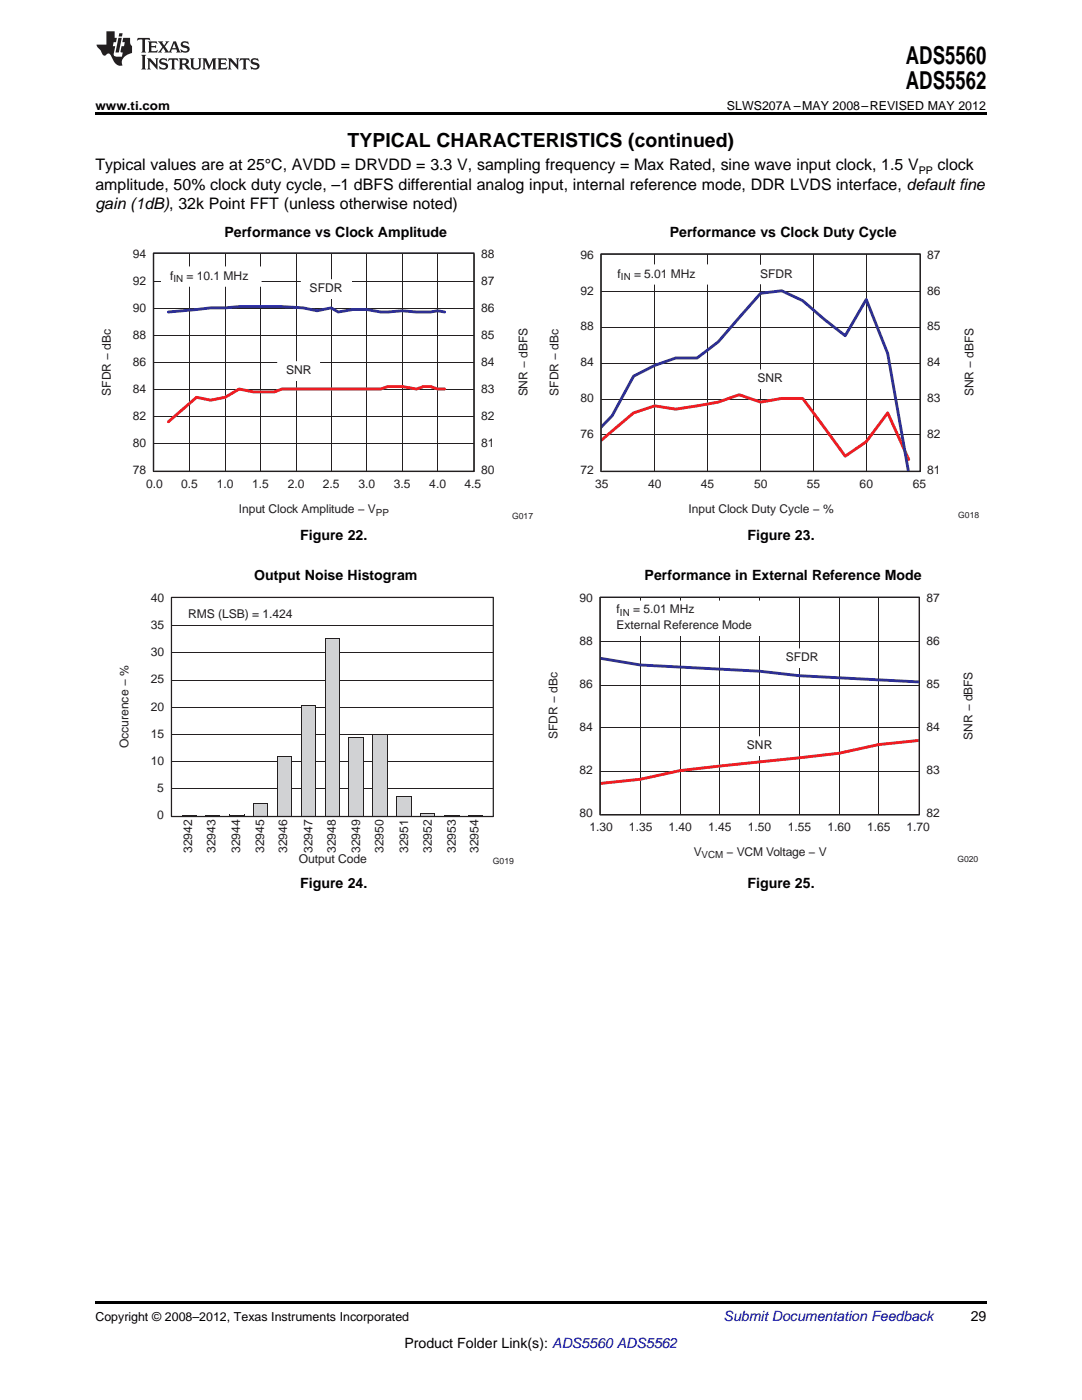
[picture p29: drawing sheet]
<svg xmlns="http://www.w3.org/2000/svg" width="216mm" height="279mm" viewBox="0 0 216 279" stroke-linecap="round" stroke-linejoin="round" font-family="sans-serif">
<defs><g id="words">
<g font-size="4.9">
<text x="180.8" y="12.8">ADS5560</text>
<text x="180.8" y="17.8">ADS5562</text>
</g>
<text font-size="3.9" x="69.4" y="29.3">TYPICAL CHARACTERISTICS (continued)</text>
<g font-size="3.2">
<text x="19" y="34">Typical values are at 25°C, AVDD = DRVDD = 3.3 V, sampling frequency = Max Rated, sine wave input clock, 1.5 V</text>
<text x="187.1" y="34">clock</text>
<text x="19" y="37.9">amplitude, 50% clock duty cycle, –1 dBFS differential analog input, internal reference mode, DDR LVDS interface, default fine</text>
<text x="19" y="41.8">gain (1dB), 32k Point FFT (unless otherwise noted)</text>
</g>
<g font-size="2.8">
<text x="44.8" y="47.3">Performance vs Clock Amplitude</text>
<text x="133.6" y="47.3">Performance vs Clock Duty Cycle</text>
<text x="59.9" y="107.8">Figure 22.</text>
<text x="149.2" y="107.8">Figure 23.</text>
<text x="50.7" y="115.8">Output Noise Histogram</text>
<text x="128.6" y="115.8">Performance in External Reference Mode</text>
<text x="59.9" y="177.2">Figure 24.</text>
<text x="149.2" y="177.2">Figure 25.</text>
<text x="193.7" y="263.6">29</text>
<text x="80.7" y="269">Product Folder Link(s): ADS5560 ADS5562</text>
</g>
<text font-size="2.8" fill="#0000c8" x="144.4" y="263.6">Submit Documentation Feedback</text>
<g font-size="2.5">
<text x="19" y="21.9">www.ti.com</text>
<text x="145.1" y="21.9">SLWS207A –MAY 2008–REVISED MAY 2012</text>
<text x="19" y="263.6">Copyright © 2008–2012, Texas Instruments Incorporated</text>
</g>
<g font-size="2.4" fill="#231f20">
<text x="26.5" y="51.4">94</text>
<text x="96" y="51.4">88</text>
<text x="115.8" y="51.6">96</text>
<text x="185" y="51.6">87</text>
<text x="26.5" y="56.8">92</text>
<text x="33.9" y="55.8">f</text>
<text x="37.2" y="55.8">= 10.1 MHz</text>
<text x="61.8" y="58.3">SFDR</text>
<text x="96" y="56.8">87</text>
<text x="115.8" y="58.8">92</text>
<text x="123.2" y="55.4">f</text>
<text x="126.5" y="55.4">= 5.01 MHz</text>
<text x="151.7" y="55.4">SFDR</text>
<text x="185" y="58.8">86</text>
<text x="26.5" y="62.2">90</text>
<text x="96" y="62.2">86</text>
<text x="115.8" y="65.9">88</text>
<text x="185" y="65.9">85</text>
<text x="26.5" y="67.6">88</text>
<text x="96" y="67.6">85</text>
<text x="26.5" y="73">86</text>
<text x="57.1" y="74.7">SNR</text>
<text x="96" y="73">84</text>
<text x="115.8" y="73.1">84</text>
<text x="151.1" y="76.3">SNR</text>
<text x="185" y="73.1">84</text>
<text x="22.1" y="79" transform="rotate(-90 22.1 79)">SFDR − dBc</text>
<text x="26.5" y="83.8">82</text>
<text x="26.5" y="78.4">84</text>
<text x="96" y="83.8">82</text>
<text x="96" y="78.4">83</text>
<text x="105.2" y="79.1" transform="rotate(-90 105.2 79.1)">SNR − dBFS</text>
<text x="111.4" y="78.9" transform="rotate(-90 111.4 78.9)">SFDR − dBc</text>
<text x="115.8" y="80.3">80</text>
<text x="185" y="80.3">83</text>
<text x="194.2" y="79.1" transform="rotate(-90 194.2 79.1)">SNR − dBFS</text>
<text x="26.5" y="89.2">80</text>
<text x="96" y="89.2">81</text>
<text x="115.8" y="87.4">76</text>
<text x="185" y="87.4">82</text>
<text x="26.5" y="94.6">78</text>
<text x="96" y="94.6">80</text>
<text x="115.8" y="94.6">72</text>
<text x="185" y="94.6">81</text>
<text x="29.1" y="97.4">0.0</text>
<text x="36.2" y="97.4">0.5</text>
<text x="43.3" y="97.4">1.0</text>
<text x="50.3" y="97.4">1.5</text>
<text x="57.4" y="97.4">2.0</text>
<text x="64.4" y="97.4">2.5</text>
<text x="71.5" y="97.4">3.0</text>
<text x="78.6" y="97.4">3.5</text>
<text x="85.7" y="97.4">4.0</text>
<text x="92.7" y="97.4">4.5</text>
<text x="118.8" y="97.4">35</text>
<text x="129.3" y="97.4">40</text>
<text x="139.8" y="97.4">45</text>
<text x="150.5" y="97.4">50</text>
<text x="161" y="97.4">55</text>
<text x="171.5" y="97.4">60</text>
<text x="182.1" y="97.4">65</text>
<text x="47.7" y="102.4">Input Clock Amplitude − V</text>
<text x="137.4" y="102.3">Input Clock Duty Cycle − %</text>
<text x="30.1" y="125.5">35</text>
<text x="30.1" y="120.1">40</text>
<text x="37.5" y="123.3">RMS (LSB) = 1.424</text>
<text x="115.6" y="120.1">90</text>
<text x="123" y="122.4">f</text>
<text x="123" y="125.5">External Reference Mode</text>
<text x="126.3" y="122.4">= 5.01 MHz</text>
<text x="184.9" y="120.1">87</text>
<text x="30.1" y="130.9">30</text>
<text x="115.6" y="128.7">88</text>
<text x="156.8" y="132">SFDR</text>
<text x="184.9" y="128.7">86</text>
<text x="30.1" y="136.4">25</text>
<text x="115.6" y="137.3">86</text>
<text x="184.9" y="137.3">85</text>
<text x="30.1" y="141.8">20</text>
<text x="25.7" y="149.3" transform="rotate(-90 25.7 149.3)">Occurence − %</text>
<text x="30.1" y="147.2">15</text>
<text x="111.3" y="147.4" transform="rotate(-90 111.3 147.4)">SFDR − dBc</text>
<text x="115.6" y="145.9">84</text>
<text x="149" y="149.5">SNR</text>
<text x="184.9" y="145.9">84</text>
<text x="194.1" y="147.6" transform="rotate(-90 194.1 147.6)">SNR − dBFS</text>
<text x="30.1" y="152.7">10</text>
<text x="115.6" y="154.5">82</text>
<text x="184.9" y="154.5">83</text>
<text x="31.4" y="158.1">5</text>
<text x="31.4" y="163.5">0</text>
<text x="115.6" y="163.1">80</text>
<text x="117.6" y="165.9">1.30</text>
<text x="125.5" y="165.9">1.35</text>
<text x="133.4" y="165.9">1.40</text>
<text x="141.3" y="165.9">1.45</text>
<text x="149.2" y="165.9">1.50</text>
<text x="157.2" y="165.9">1.55</text>
<text x="165.1" y="165.9">1.60</text>
<text x="173" y="165.9">1.65</text>
<text x="180.9" y="165.9">1.70</text>
<text x="184.9" y="163.1">82</text>
<text x="38.4" y="170.3" transform="rotate(-90 38.4 170.3)">32942</text>
<text x="43" y="170.3" transform="rotate(-90 43 170.3)">32943</text>
<text x="47.9" y="170.3" transform="rotate(-90 47.9 170.3)">32944</text>
<text x="52.7" y="170.3" transform="rotate(-90 52.7 170.3)">32945</text>
<text x="57.3" y="170.3" transform="rotate(-90 57.3 170.3)">32946</text>
<text x="59.6" y="172.2">Output Code</text>
<text x="62.3" y="170.3" transform="rotate(-90 62.3 170.3)">32947</text>
<text x="67" y="170.3" transform="rotate(-90 67 170.3)">32948</text>
<text x="71.9" y="170.3" transform="rotate(-90 71.9 170.3)">32949</text>
<text x="76.5" y="170.3" transform="rotate(-90 76.5 170.3)">32950</text>
<text x="81.4" y="170.3" transform="rotate(-90 81.4 170.3)">32951</text>
<text x="86.2" y="170.3" transform="rotate(-90 86.2 170.3)">32952</text>
<text x="91" y="170.3" transform="rotate(-90 91 170.3)">32953</text>
<text x="95.4" y="170.3" transform="rotate(-90 95.4 170.3)">32954</text>
<text x="138.4" y="170.8">V</text>
<text x="145" y="170.8">− VCM Voltage − V</text>
</g>
<text font-size="2.1" x="183.3" y="34.6">PP</text>
<g font-size="2" fill="#231f20">
<text x="34.6" y="56.3">IN</text>
<text x="123.9" y="55.9">IN</text>
<text x="75" y="102.9">PP</text>
<text x="123.7" y="122.9">IN</text>
<text x="140" y="171.3">VCM</text>
</g>
<g font-size="1.7" fill="#231f20">
<text x="102.2" y="103.6">G017</text>
<text x="191.2" y="103.5">G018</text>
<text x="98.4" y="172.4">G019</text>
<text x="191" y="172">G020</text>
</g>
</g></defs>
<g fill="#231f20">
<path d="M27.5 7.6l-.1 .5 .4-.2h.6v.1v2.1l-.2 .4h1l-.3-.4v-2.1l.1-.1h.5l.5 .2-.2-.5zM29.5 8.3l.2 .3v1.5l-.2 .4h1.8l.2-.6a1.04 1.04 0 0 1-1.3 .2v-.7h.6l.3 .2v-.6l-.3 .2h-.6v-.6l.8-.1 .4 .3-.2-.5zM31.5 8.3l.9 1.1-.9 1.1h.8l-.2-.2 .5-.7 .4 .7-.2 .2h1.5l-.1-.2 .1-.4h.9l.1 .4-.2 .2h1l-.3-.3-.7-1.9h-.5l-.9 2-.8-1 .9-1h-.8l.1 .3-.3 .5-.4-.6 .2-.2zM34.7 8.6l.4 1h-.7zM36.3 8.4a.63 .63 0 0 0-.2 .7 .63 .63 0 0 0 .6 .4l.6 .2 .1 .2a.75 .75 0 0 1-.7 .4 .75 .75 0 0 1-.6-.5l.1 .7 .1-.1a1.11 1.11 0 0 0 1.5-.6 1.13 1.13 0 0 0-1.2-.8l-.1-.4a1.04 1.04 0 0 1 1.2 .2l-.2-.5-.1 .1-.5-.2zM28.2 10.9l.2 .4v2.2l-.2 .4h1l-.3-.4v-2.2l.3-.4zM29.3 11.6l.3 .4v1.5l-.3 .4h.8l-.2-.4v-1.3l1.5 1.7v-1.9l.2-.4h-.7l.2 .4v.9l-1.1-1.3zM32 11.8a.62 .62 0 0 0-.2 .7 .62 .62 0 0 0 .6 .4l.6 .1 .1 .3a.76 .76 0 0 1-.7 .3 .76 .76 0 0 1-.6-.4l.1 .7 .1-.1a1.11 1.11 0 0 0 1.5-.6 1.13 1.13 0 0 0-1.2-.8l-.1-.4a1.04 1.04 0 0 1 1.2 .2l-.2-.6-.1 .1-.5-.1zM33.7 11.6l-.2 .6a.61 .61 0 0 1 .8-.3v1.6l-.2 .4h.9l-.2-.4v-1.6a.63 .63 0 0 1 .8 .3l-.2-.6zM35.6 11.6l.3 .4v1.5l-.3 .4h1l-.2-.2v-.8l.5 .2a.76 .76 0 0 0 1.2 .7l-1-1a.58 .58 0 0 0 .6-.5 .58 .58 0 0 0-.5-.6zM36.4 11.9h.1a.45 .45 0 0 1 .5 .1 .45 .45 0 0 1 .1 .5l-.7 .2zM37.9 11.6l.2 .2a2.17 2.17 0 0 0 .3 1.9 .99 .99 0 0 0 1.6-.6v-1.1l.2-.4h-.7l.2 .2a1.92 1.92 0 0 1-.2 1.8 .6 .6 0 0 1-.9-.5v-1.1l.2-.4zM40.4 11.6l.2 .4v1.5l-.2 .4h.7l-.2-.4v-1.4l.8 1.8 .8-1.8v1.4l-.2 .4h.9l-.2-.4v-1.5l.2-.4h-.8l-.6 1.5-.6-1.5zM43.4 11.6l.2 .4v1.5l-.2 .4h1.8l.2-.6a1.04 1.04 0 0 1-1.3 .1v-.6h.5l.4 .2v-.6l-.4 .2h-.5v-.7h.8l.3 .3-.1-.6zM45.5 11.6l.2 .4v1.5l-.2 .4h.7l-.2-.4v-1.3l1.5 1.7v-1.9l.2-.4h-.7l.2 .4v.9l-1.1-1.3zM47.9 11.6l-.1 .6a.61 .61 0 0 1 .8-.3v1.6l-.3 .4h1l-.3-.4 .1-1.6a.63 .63 0 0 1 .7 .3l-.1-.6zM50.2 11.8a.62 .62 0 0 0-.2 .7 .62 .62 0 0 0 .6 .4l.6 .1 .2 .3a.76 .76 0 0 1-.8 .3 .76 .76 0 0 1-.6-.4l.1 .7 .2-.1a1.11 1.11 0 0 0 1.5-.6 1.13 1.13 0 0 0-1.3-.8l-.1-.4a1.04 1.04 0 0 1 1.2 .2l-.1-.6-.2 .1-.5-.1z"/>
<path d="M21.2 6.3v2.6h-1.9l.1 .4 .7 .9a.91 .91 0 0 0 1 .8 .56 .56 0 0 1 .5-.3 .56 .56 0 0 1 .5 .3l.4 .8a1.53 1.53 0 0 0 1.9 1.2 1.54 1.54 0 0 1 1-2.1l.9-.3v-1.4a1.52 1.52 0 0 1-.3-1.6h-1.4l-.2 .8h.5l-.2 .8h-.4l-.2 1v.2l.4 .1-.2 .8a1.93 1.93 0 0 1-1.6-.3l.3-1.8h-.5l.2-.8h.4l.2-.8h-.4v-1.3zM23.6 7.6l-.6 2.9h.7l.6-2.9zM23.8 6.6l-.1 .7h.6l.2-.7z"/>
</g>
<path d="M120.1 58.2h63.4M130.7 50.9v43.1M141.2 50.9v43.1M151.8 50.9v43.1M162.4 50.9v43.1M172.9 50.9v43.1M120.1 79.6h63.4M120.1 72.5h63.4M120.1 65.3h63.4M120.1 86.8h63.4" fill="none" stroke="#231f20" stroke-width=".2"/>
<path d="M120 87.8l6.4-5.4 4.2-1.4 4.2 .7 8.5-1.4 4.2-1.5 4.3 1.5 4.2-.8h4.2l8.5 11.5 4.1-2.8 4.3-5.8 4.2 9.3" fill="none" stroke="#ee1d23" stroke-width=".58"/>
<path d="M119.9 50.7h63.7v43.4h-63.7z" fill="none" stroke="#231f20" stroke-width=".25"/>
<path d="M183.7 50.7h.1M120 93.9h.1" fill="none" stroke="#fff" stroke-width=".2"/>
<path d="M120 85.2l2.1-2.2 4.3-7.9 4.2-2.2 4.2-1.5h4.3l4.2-3.2 8.5-9.7 4.2-.5 4.2 2 4.3 3.7 4.2 3.3 4.1-7.2 4.3 10.7 4.2 23.6" fill="none" stroke="#2e3092" stroke-width=".58"/>
<path d="M149.5 73.8h8.3v3.7h-8.3z" fill="#fff"/>
<path d="M149.5 73.8h8.3v3.7h-8.3z" fill="none" stroke="#fff" stroke-width=".2"/>
<path d="M150 52.9h10v3.7h-10z" fill="#fff"/>
<path d="M150 52.9h10v3.7h-10z" fill="none" stroke="#fff" stroke-width=".2"/>
<path d="M121.6 52.9h19.6v3.7h-19.6z" fill="#fff"/>
<path d="M121.6 52.9h19.6v3.7h-19.6z" fill="none" stroke="#fff" stroke-width=".33"/>
<g fill="none" stroke="#231f20" stroke-width=".2">
<path d="M30.8 56.2h63.7M37.9 50.7v43.3M45 50.7v43.3M52 50.7v43.3M59.1 50.7v43.3M66.1 50.7v43.3M73.2 50.7v43.3M80.2 50.7v43.3M87.4 50.7v43.3M30.8 77.8h63.7M30.8 72.4h63.7M30.8 67h63.7"/>
<path d="M30.8 61.6h63.7M30.8 88.6h63.7M30.8 83.2h63.7"/>
</g>
<path d="M88.7 77.6h-1.4l-1.4-.5h-1.4l-1.4 .5-2.9-.5h-2.8l-1.4 .5h-19.8l-1.4 .6h-4.3l-2.8-.6-2.8 1.7-2.9 .6-2.8-.6-5.6 4.9" fill="none" stroke="#ee1d23" stroke-width=".58"/>
<path d="M30.6 50.5h64v43.6h-64z" fill="none" stroke="#231f20" stroke-width=".25"/>
<path d="M94.7 50.6h.1M30.7 94h.1" fill="none" stroke="#fff" stroke-width=".2"/>
<path d="M33.6 62.3l8.4-.9h2.9l2.8-.2h8.5l4.3 .2 2.8 .6 2.8-.6 1.4 .9 2.9-.5h2.8l2.8 .5 4.2-.3 2.9 .3h2.8l1.4-.3 1.4 .3" fill="none" stroke="#2e3092" stroke-width=".58"/>
<path d="M55.4 72.2h8.4v3.7h-8.4z" fill="#fff"/>
<path d="M55.4 72.2h8.4v3.7h-8.4z" fill="none" stroke="#fff" stroke-width=".2"/>
<path d="M60.1 55.8h10v3.7h-10z" fill="#fff"/>
<path d="M60.1 55.8h10v3.7h-10z" fill="none" stroke="#fff" stroke-width=".2"/>
<path d="M32.3 53.3h19.7v3.8h-19.7z" fill="#fff"/>
<path d="M32.3 53.3h19.7v3.8h-19.7z" fill="none" stroke="#fff" stroke-width=".33"/>
<path d="M127.9 119.4v43.1M135.8 119.4v43.1M143.7 119.4v43.1M151.6 119.4v43.1M159.5 119.4v43.1M167.4 119.4v43.1M175.3 119.4v43.1M119.9 136.7h63.5M119.9 128.1h63.5M119.9 153.9h63.5M119.9 145.3h63.5" fill="none" stroke="#231f20" stroke-width=".2"/>
<path d="M183.3 147.8l-8 .8-7.9 1.7-31.7 3.5-7.9 1.7-7.9 .8" fill="none" stroke="#ee1d23" stroke-width=".58"/>
<path d="M119.7 119.2h63.8v43.4h-63.8z" fill="none" stroke="#231f20" stroke-width=".25"/>
<path d="M183.5 119.3h.1M119.8 162.5h.1" fill="none" stroke="#fff" stroke-width=".2"/>
<path d="M119.9 131.4l7.9 1.3 23.7 1.3 8 .9 23.8 1.2" fill="none" stroke="#2e3092" stroke-width=".58"/>
<path d="M121.4 120h31.6v6.8h-31.6z" fill="#fff"/>
<path d="M121.4 120h31.6v6.8h-31.6z" fill="none" stroke="#fff" stroke-width=".2"/>
<path d="M147.4 147h8.4v3.7h-8.4z" fill="#fff"/>
<path d="M147.4 147h8.4v3.7h-8.4z" fill="none" stroke="#fff" stroke-width=".2"/>
<path d="M155.1 129.5h10v3.7h-10z" fill="#fff"/>
<path d="M98.5 119.3h.1M155.1 129.5h10v3.7h-10zM34.3 162.9h.1" fill="none" stroke="#fff" stroke-width=".2"/>
<path d="M34.4 135.8h64M34.4 130.3h64M34.4 124.9h64M34.4 157.4h64M34.4 152h64M34.4 146.6h64M34.4 141.2h64M36.3 162.8h2.9" fill="none" stroke="#231f20" stroke-width=".2"/>
<g fill="#231f20">
<path d="M36.3 162.8l.1 .1z" fill-rule="evenodd"/>
<path d="M39.1 162.8l.1 .1z" fill-rule="evenodd"/>
</g>
<path d="M41 162.8h2.9" fill="none" stroke="#231f20" stroke-width=".2"/>
<g fill="#231f20">
<path d="M41 162.8l.1 .1z" fill-rule="evenodd"/>
<path d="M43.8 162.8l.1 .1z" fill-rule="evenodd"/>
</g>
<path d="M45.8 162.8h2.9" fill="none" stroke="#d1d2d4" stroke-width=".2"/>
<path d="M45.7 162.7h3" fill="none" stroke="#231f20" stroke-width=".2"/>
<g fill="#231f20">
<path d="M45.7 162.6l.1 .3z" fill-rule="evenodd"/>
<path d="M48.7 162.6v.3z" fill-rule="evenodd"/>
</g>
<path d="M50.6 160.4h2.8v2.5h-2.8z" fill-rule="evenodd" fill="#d1d2d4"/>
<path d="M50.6 160.3h2.9M50.6 160.3v2.6M53.4 160.3v2.6" fill="none" stroke="#231f20" stroke-width=".2"/>
<path d="M55.4 151h2.8v11.9h-2.8z" fill-rule="evenodd" fill="#d1d2d4"/>
<path d="M55.3 151h3M55.3 150.9v12M58.2 150.9v12" fill="none" stroke="#231f20" stroke-width=".2"/>
<path d="M60.2 140.8h2.7v22.1h-2.7z" fill-rule="evenodd" fill="#d1d2d4"/>
<path d="M60.1 140.8h2.9M60.1 140.7v22.2M63 140.7v22.2" fill="none" stroke="#231f20" stroke-width=".2"/>
<path d="M64.9 127.4h2.8v35.5h-2.8z" fill-rule="evenodd" fill="#d1d2d4"/>
<path d="M64.8 127.4h2.9M64.9 127.4v35.5M67.7 127.4v35.5" fill="none" stroke="#231f20" stroke-width=".2"/>
<path d="M69.6 147.3h2.9v15.6h-2.9z" fill-rule="evenodd" fill="#d1d2d4"/>
<path d="M69.6 147.2h2.9M69.6 147.2v15.7M72.5 147.2v15.7" fill="none" stroke="#231f20" stroke-width=".2"/>
<path d="M74.5 146.7h2.7v16.2h-2.7z" fill-rule="evenodd" fill="#d1d2d4"/>
<path d="M74.4 146.7h2.9M74.4 146.6v16.3M77.2 146.6v16.3" fill="none" stroke="#231f20" stroke-width=".2"/>
<path d="M79.2 159.1h2.8v3.8h-2.8z" fill-rule="evenodd" fill="#d1d2d4"/>
<path d="M79.1 159h3M79.1 159v3.9M82 159v3.9M83.9 162.4h2.9" fill="none" stroke="#231f20" stroke-width=".2"/>
<path d="M84 162.7h2.7" fill="none" stroke="#d1d2d4" stroke-width=".41"/>
<g fill="#231f20">
<path d="M83.9 162.4l.1 .5z" fill-rule="evenodd"/>
<path d="M86.7 162.4l.1 .5z" fill-rule="evenodd"/>
</g>
<path d="M88.6 162.8h3" fill="none" stroke="#231f20" stroke-width=".2"/>
<g fill="#231f20">
<path d="M88.6 162.8l.1 .1z" fill-rule="evenodd"/>
<path d="M91.5 162.8l.1 .1z" fill-rule="evenodd"/>
</g>
<path d="M93.5 162.8h2.9" fill="none" stroke="#231f20" stroke-width=".2"/>
<g fill="#231f20">
<path d="M93.5 162.8v.1z" fill-rule="evenodd"/>
<path d="M96.3 162.8l.1 .1z" fill-rule="evenodd"/>
</g>
<path d="M34.2 119.2h64.2v43.8h-64.2z" fill="none" stroke="#231f20" stroke-width=".25"/>
<path d="M35.9 120.8h26v3.7h-26z" fill="#fff"/>
<path d="M35.9 120.8h26v3.7h-26z" fill="none" stroke="#fff" stroke-width=".33"/>
<path d="M19 259.7h177.8v.5h-177.8z" fill="#000"/>
<g fill="#fff">
<path d="M156.1 179h.4v.7h-.4z"/>
<path d="M66.9 179h.3v.7h-.3z"/>
<path d="M156.1 109.6h.4v.7h-.4z"/>
<path d="M66.9 109.6h.3v.7h-.3z"/>
</g>
<path d="M19 22.5h177.8v.5h-177.8z" fill="#000"/>
<use href="#words"/>
</svg>
